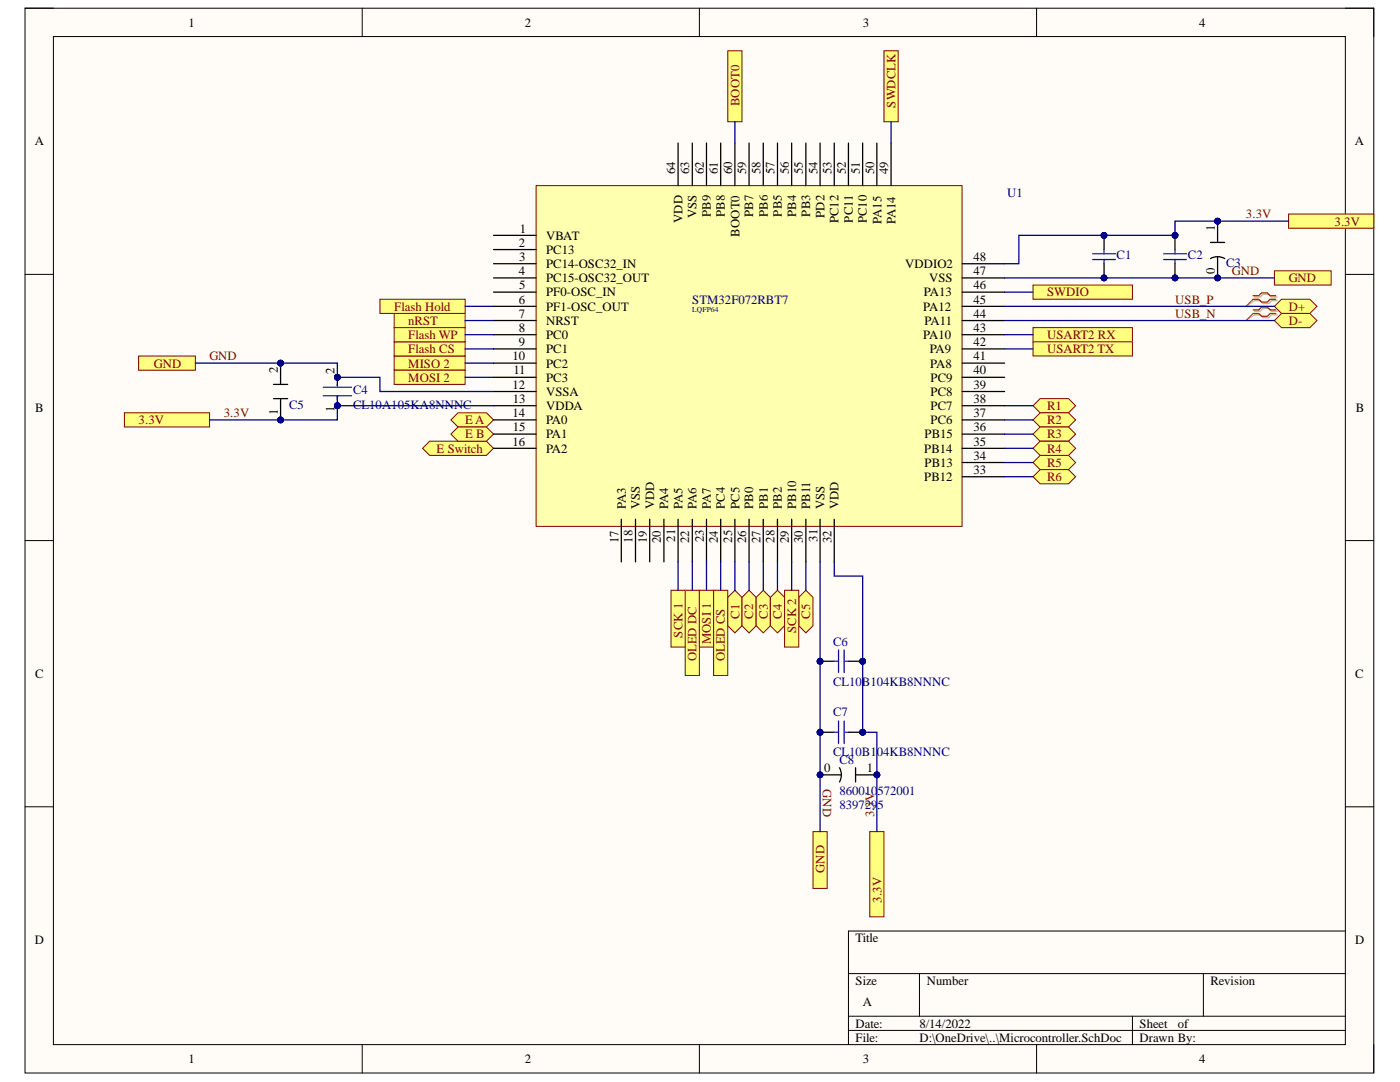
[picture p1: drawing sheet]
<svg xmlns="http://www.w3.org/2000/svg" width="279mm" height="216mm" viewBox="0 0 279 216" stroke-linecap="round" stroke-linejoin="round" font-family="sans-serif">
<defs><g id="words">
<g font-size="2.5">
<text x="37.6" y="5.3">1</text>
<text x="104.7" y="5.3">2</text>
<text x="172.2" y="5.3">3</text>
<text x="239.3" y="5.3">4</text>
<text x="6.9" y="29">A</text>
<text x="270.4" y="29">A</text>
<text x="134.8" y="34.8" transform="rotate(-90 134.8 34.8)">64</text>
<text x="137.6" y="34.8" transform="rotate(-90 137.6 34.8)">63</text>
<text x="140.4" y="34.8" transform="rotate(-90 140.4 34.8)">62</text>
<text x="143.2" y="34.8" transform="rotate(-90 143.2 34.8)">61</text>
<text x="146.1" y="34.8" transform="rotate(-90 146.1 34.8)">60</text>
<text x="148.9" y="34.8" transform="rotate(-90 148.9 34.8)">59</text>
<text x="151.8" y="34.8" transform="rotate(-90 151.8 34.8)">58</text>
<text x="154.6" y="34.8" transform="rotate(-90 154.6 34.8)">57</text>
<text x="157.5" y="34.8" transform="rotate(-90 157.5 34.8)">56</text>
<text x="160.2" y="34.8" transform="rotate(-90 160.2 34.8)">55</text>
<text x="163.1" y="34.8" transform="rotate(-90 163.1 34.8)">54</text>
<text x="165.9" y="34.8" transform="rotate(-90 165.9 34.8)">53</text>
<text x="168.8" y="34.8" transform="rotate(-90 168.8 34.8)">52</text>
<text x="171.6" y="34.8" transform="rotate(-90 171.6 34.8)">51</text>
<text x="174.5" y="34.8" transform="rotate(-90 174.5 34.8)">50</text>
<text x="177.2" y="34.8" transform="rotate(-90 177.2 34.8)">49</text>
<text x="103.7" y="46.4">1</text>
<text x="109" y="47.8">VBAT</text>
<text x="136.2" y="44.5" transform="rotate(-90 136.2 44.5)">VDD</text>
<text x="139" y="43.6" transform="rotate(-90 139 43.6)">VSS</text>
<text x="141.9" y="43.3" transform="rotate(-90 141.9 43.3)">PB9</text>
<text x="144.7" y="43.3" transform="rotate(-90 144.7 43.3)">PB8</text>
<text x="147.6" y="47.2" transform="rotate(-90 147.6 47.2)">BOOT0</text>
<text x="150.3" y="43.3" transform="rotate(-90 150.3 43.3)">PB7</text>
<text x="153.2" y="43.3" transform="rotate(-90 153.2 43.3)">PB6</text>
<text x="156" y="43.2" transform="rotate(-90 156 43.2)">PB5</text>
<text x="158.9" y="43.3" transform="rotate(-90 158.9 43.3)">PB4</text>
<text x="161.7" y="43.2" transform="rotate(-90 161.7 43.2)">PB3</text>
<text x="164.6" y="43.5" transform="rotate(-90 164.6 43.5)">PD2</text>
<text x="167.3" y="44.6" transform="rotate(-90 167.3 44.6)">PC12</text>
<text x="170.2" y="44.4" transform="rotate(-90 170.2 44.4)">PC11</text>
<text x="173" y="44.6" transform="rotate(-90 173 44.6)">PC10</text>
<text x="175.9" y="44.7" transform="rotate(-90 175.9 44.7)">PA15</text>
<text x="178.7" y="44.8" transform="rotate(-90 178.7 44.8)">PA14</text>
<text x="242.5" y="46.1" transform="rotate(-90 242.5 46.1)">1</text>
<text x="103.6" y="49.2">2</text>
<text x="103.6" y="52">3</text>
<text x="109" y="50.7">PC13</text>
<text x="109" y="53.5">PC14-OSC32_IN</text>
<text x="180.6" y="53.5">VDDIO2</text>
<text x="194.3" y="52">48</text>
<text x="103.6" y="54.9">4</text>
<text x="103.6" y="57.7">5</text>
<text x="109" y="56.3">PC15-OSC32_OUT</text>
<text x="109" y="59.1">PF0-OSC_IN</text>
<text x="184.4" y="59.1">PA13</text>
<text x="185.5" y="56.3">VSS</text>
<text x="194.3" y="57.7">46</text>
<text x="194.3" y="54.9">47</text>
<text x="242.5" y="54.6" transform="rotate(-90 242.5 54.6)">0</text>
<text x="103.6" y="60.6">6</text>
<text x="103.6" y="63.4">7</text>
<text x="109" y="62">PF1-OSC_OUT</text>
<text x="109" y="64.8">NRST</text>
<text x="184.3" y="62">PA12</text>
<text x="184.5" y="64.8">PA11</text>
<text x="194.3" y="63.4">44</text>
<text x="194.3" y="60.6">45</text>
<text x="102.3" y="71.9">10</text>
<text x="103.6" y="66.2">8</text>
<text x="103.6" y="69">9</text>
<text x="109" y="67.7">PC0</text>
<text x="109" y="70.5">PC1</text>
<text x="184.3" y="67.7">PA10</text>
<text x="185.5" y="70.5">PA9</text>
<text x="194.3" y="71.9">41</text>
<text x="194.3" y="69">42</text>
<text x="194.3" y="66.2">43</text>
<text x="55.4" y="74.4" transform="rotate(-90 55.4 74.4)">2</text>
<text x="66.8" y="74.7" transform="rotate(-90 66.8 74.7)">2</text>
<text x="102.3" y="77.6">12</text>
<text x="102.5" y="74.7">11</text>
<text x="109" y="73.3">PC2</text>
<text x="109" y="76.1">PC3</text>
<text x="185.6" y="73.3">PA8</text>
<text x="185.7" y="76.1">PC9</text>
<text x="194.3" y="77.6">39</text>
<text x="194.3" y="74.7">40</text>
<text x="7" y="82.1">B</text>
<text x="55.4" y="82.7" transform="rotate(-90 55.4 82.7)">1</text>
<text x="66.8" y="82.2" transform="rotate(-90 66.8 82.2)">1</text>
<text x="102.3" y="83.2">14</text>
<text x="102.4" y="80.4">13</text>
<text x="109" y="79">VSSA</text>
<text x="109" y="81.8">VDDA</text>
<text x="185.7" y="81.8">PC7</text>
<text x="185.7" y="79">PC8</text>
<text x="194.3" y="83.2">37</text>
<text x="194.3" y="80.4">38</text>
<text x="270.6" y="82.1">B</text>
<text x="102.3" y="88.9">16</text>
<text x="102.4" y="86">15</text>
<text x="109" y="84.7">PA0</text>
<text x="109" y="87.5">PA1</text>
<text x="184.5" y="87.5">PB15</text>
<text x="185.7" y="84.7">PC6</text>
<text x="194.3" y="88.9">35</text>
<text x="194.3" y="86">36</text>
<text x="109" y="90.3">PA2</text>
<text x="184.4" y="90.3">PB14</text>
<text x="184.5" y="93.1">PB13</text>
<text x="194.3" y="94.6">33</text>
<text x="194.3" y="91.7">34</text>
<text x="124.9" y="101.6" transform="rotate(-90 124.9 101.6)">PA3</text>
<text x="127.7" y="101.6" transform="rotate(-90 127.7 101.6)">VSS</text>
<text x="130.5" y="101.6" transform="rotate(-90 130.5 101.6)">VDD</text>
<text x="133.3" y="101.6" transform="rotate(-90 133.3 101.6)">PA4</text>
<text x="136.2" y="101.6" transform="rotate(-90 136.2 101.6)">PA5</text>
<text x="139" y="101.6" transform="rotate(-90 139 101.6)">PA6</text>
<text x="141.9" y="101.6" transform="rotate(-90 141.9 101.6)">PA7</text>
<text x="144.7" y="101.6" transform="rotate(-90 144.7 101.6)">PC4</text>
<text x="147.6" y="101.6" transform="rotate(-90 147.6 101.6)">PC5</text>
<text x="150.3" y="101.6" transform="rotate(-90 150.3 101.6)">PB0</text>
<text x="153.2" y="101.6" transform="rotate(-90 153.2 101.6)">PB1</text>
<text x="156" y="101.6" transform="rotate(-90 156 101.6)">PB2</text>
<text x="158.9" y="101.6" transform="rotate(-90 158.9 101.6)">PB10</text>
<text x="161.7" y="101.6" transform="rotate(-90 161.7 101.6)">PB11</text>
<text x="164.6" y="101.6" transform="rotate(-90 164.6 101.6)">VSS</text>
<text x="167.3" y="101.6" transform="rotate(-90 167.3 101.6)">VDD</text>
<text x="184.4" y="96">PB12</text>
<text x="123.4" y="108.4" transform="rotate(-90 123.4 108.4)">17</text>
<text x="126.2" y="108.3" transform="rotate(-90 126.2 108.3)">18</text>
<text x="129.1" y="108.4" transform="rotate(-90 129.1 108.4)">19</text>
<text x="131.9" y="108.4" transform="rotate(-90 131.9 108.4)">20</text>
<text x="134.8" y="108.1" transform="rotate(-90 134.8 108.1)">21</text>
<text x="137.6" y="108.4" transform="rotate(-90 137.6 108.4)">22</text>
<text x="140.4" y="108.2" transform="rotate(-90 140.4 108.2)">23</text>
<text x="143.2" y="108.4" transform="rotate(-90 143.2 108.4)">24</text>
<text x="146.1" y="108.3" transform="rotate(-90 146.1 108.3)">25</text>
<text x="148.9" y="108.4" transform="rotate(-90 148.9 108.4)">26</text>
<text x="151.8" y="108.4" transform="rotate(-90 151.8 108.4)">27</text>
<text x="154.6" y="108.3" transform="rotate(-90 154.6 108.3)">28</text>
<text x="157.5" y="108.4" transform="rotate(-90 157.5 108.4)">29</text>
<text x="160.2" y="108.4" transform="rotate(-90 160.2 108.4)">30</text>
<text x="163.1" y="108.1" transform="rotate(-90 163.1 108.1)">31</text>
<text x="165.9" y="108.4" transform="rotate(-90 165.9 108.4)">32</text>
<text x="7" y="135.3">C</text>
<text x="270.5" y="135.3">C</text>
<text x="164.5" y="154">0</text>
<text x="173" y="154">1</text>
<text x="6.9" y="188.4">D</text>
<text x="170.7" y="188.1">Title</text>
<text x="270.5" y="188.4">D</text>
<text x="170.7" y="196.5">Size</text>
<text x="184.9" y="196.5">Number</text>
<text x="241.5" y="196.5">Revision</text>
<text x="172.2" y="200.8">A</text>
<text x="170.7" y="205.1">Date:</text>
<text x="170.7" y="207.8">File:</text>
<text x="183.5" y="205.1">8/14/2022</text>
<text x="183.5" y="207.8">D:\OneDrive\..\Microcontroller.SchDoc</text>
<text x="227.4" y="205.1">Sheet</text>
<text x="227.4" y="207.8">Drawn By:</text>
<text x="235" y="205.1">of</text>
<text x="37.6" y="212.2">1</text>
<text x="104.7" y="212.2">2</text>
<text x="172.2" y="212.2">3</text>
<text x="239.3" y="212.2">4</text>
</g>
<g font-size="2.5" fill="#800000">
<text x="147.6" y="21.1" transform="rotate(-90 147.6 21.1)">BOOT0</text>
<text x="178.7" y="21.5" transform="rotate(-90 178.7 21.5)">SWDCLK</text>
<text x="248.7" y="43.6">3.3V</text>
<text x="266.3" y="45">3.3V</text>
<text x="209" y="59.1">SWDIO</text>
<text x="245.9" y="54.9">GND</text>
<text x="257.2" y="56.3">GND</text>
<text x="78.7" y="62">Flash Hold</text>
<text x="81.5" y="64.8">nRST</text>
<text x="234.5" y="60.6">USB_P</text>
<text x="234.5" y="63.4">USB_N</text>
<text x="257.2" y="62">D+</text>
<text x="257.2" y="64.8">D-</text>
<text x="41.8" y="71.9">GND</text>
<text x="81.5" y="70.5">Flash CS</text>
<text x="81.5" y="67.7">Flash WP</text>
<text x="209" y="67.7">USART2 RX</text>
<text x="209" y="70.5">USART2 TX</text>
<text x="30.7" y="73.3">GND</text>
<text x="81.5" y="73.3">MISO 2</text>
<text x="81.5" y="76.1">MOSI 2</text>
<text x="44.7" y="83.2">3.3V</text>
<text x="209" y="81.8">R1</text>
<text x="27.7" y="84.7">3.3V</text>
<text x="92.8" y="84.7">E A</text>
<text x="92.8" y="87.5">E B</text>
<text x="209" y="84.7">R2</text>
<text x="209" y="87.5">R3</text>
<text x="87.1" y="90.3">E Switch</text>
<text x="209" y="90.3">R4</text>
<text x="209" y="93.1">R5</text>
<text x="209" y="96">R6</text>
<text x="147.6" y="123.4" transform="rotate(-90 147.6 123.4)">C1</text>
<text x="150.3" y="123.4" transform="rotate(-90 150.3 123.4)">C2</text>
<text x="153.2" y="123.4" transform="rotate(-90 153.2 123.4)">C3</text>
<text x="156" y="123.4" transform="rotate(-90 156 123.4)">C4</text>
<text x="161.7" y="123.4" transform="rotate(-90 161.7 123.4)">C5</text>
<text x="136.2" y="127.2" transform="rotate(-90 136.2 127.2)">SCK 1</text>
<text x="139" y="132" transform="rotate(-90 139 132)">OLED DC</text>
<text x="141.9" y="128.6" transform="rotate(-90 141.9 128.6)">MOSI 1</text>
<text x="144.7" y="132" transform="rotate(-90 144.7 132)">OLED CS</text>
<text x="158.9" y="126.3" transform="rotate(-90 158.9 126.3)">SCK 2</text>
<text x="164.2" y="157.4" transform="rotate(90 164.2 157.4)">GND</text>
<text x="174.5" y="163.1" transform="rotate(-90 174.5 163.1)">3.3V</text>
<text x="164.6" y="174.2" transform="rotate(-90 164.6 174.2)">GND</text>
<text x="175.9" y="180.1" transform="rotate(-90 175.9 180.1)">3.3V</text>
</g>
<g font-size="2.5" fill="#000080">
<text x="201" y="39.3">U1</text>
<text x="222.9" y="51.8">C1</text>
<text x="237.1" y="51.8">C2</text>
<text x="244.7" y="53.2">C3</text>
<text x="138.2" y="60.6">STM32F072RBT7</text>
<text x="57.7" y="81.5">C5</text>
<text x="70.5" y="78.7">C4</text>
<text x="70.5" y="81.5">CL10A105KA8NNNC</text>
<text x="166.2" y="128.8">C6</text>
<text x="166.2" y="136.8">CL10B104KB8NNNC</text>
<text x="166.2" y="143">C7</text>
<text x="166.2" y="150.9">CL10B104KB8NNNC</text>
<text x="167.5" y="152.4">C8</text>
<text x="167.5" y="161.4">8397295</text>
<text x="167.5" y="158.6">860010572001</text>
</g>
<text font-size="1.5" fill="#000080" x="138.2" y="62.2">LQFP64</text>
</g></defs>
<path d="M5 1.6h269.2v212.5h-269.2z" fill-rule="evenodd" fill="#fffcf8"/>
<path d="M5 1.6h269.2v212.5h-269.2z" fill="none" stroke="#000" stroke-width=".2"/>
<path d="M10.7 7.3h257.8v201.1h-257.8z" fill-rule="evenodd" fill="#fffcf8"/>
<g fill="none" stroke="#000" stroke-width=".2">
<path d="M5 1.6h5.7M10.7 7.3h257.8v201.1h-257.8zM72.3 1.6v5.7M139.6 1.6v5.7M206.9 1.6v5.7M268.5 1.6h5.7v5.7M5 54.7h5.7M268.5 54.8h5.7M5 107.9h5.7M268.5 107.9h5.7M5 161h5.7M268.5 161h5.7"/>
<path d="M169.3 194.3h99.2M183.5 194.3v8.5M240.2 194.3v8.5M268.5 185.8h-99.2v22.6M72.3 208.4v5.7M139.6 208.4v5.7M169.3 202.8h99.2M169.3 205.6h99.2M206.9 208.4v5.7M226 202.8v5.6M274.2 208.4v5.7"/>
</g>
<path d="M85.7 88h11.4l1.4 1.5-1.4 1.4h-11.4l-1.4-1.4z" fill-rule="evenodd" fill="#ffff80"/>
<path d="M85.7 88h11.4l1.4 1.5-1.4 1.4h-11.4l-1.4-1.4z" fill="none" stroke="#800000" stroke-width=".2"/>
<path d="M90 83.8l1.4-1.4h5.7l1.4 1.4-1.4 1.4h-5.7z" fill-rule="evenodd" fill="#ffff80"/>
<path d="M90 83.8l1.4-1.4h5.7l1.4 1.4-1.4 1.4h-5.7z" fill="none" stroke="#800000" stroke-width=".2"/>
<path d="M90 86.6l1.4-1.4h5.7l1.4 1.4-1.4 1.4h-5.7z" fill-rule="evenodd" fill="#ffff80"/>
<path d="M90 86.6l1.4-1.4h5.7l1.4 1.4-1.4 1.4h-5.7z" fill="none" stroke="#800000" stroke-width=".2"/>
<path d="M136.7 117.8h2.9v17h-2.9z" fill-rule="evenodd" fill="#ffff80"/>
<path d="M136.7 117.8h2.9v17h-2.9z" fill="none" stroke="#800000" stroke-width=".2"/>
<path d="M142.4 117.8h2.8v17h-2.8z" fill-rule="evenodd" fill="#ffff80"/>
<path d="M142.4 117.8h2.8v17h-2.8z" fill="none" stroke="#800000" stroke-width=".2"/>
<path d="M139.6 117.8h2.8v11.3h-2.8z" fill-rule="evenodd" fill="#ffff80"/>
<path d="M139.6 117.8h2.8v11.3h-2.8z" fill="none" stroke="#800000" stroke-width=".2"/>
<path d="M133.9 117.8h2.8v11.3h-2.8z" fill-rule="evenodd" fill="#ffff80"/>
<path d="M133.9 117.8h2.8v11.3h-2.8z" fill="none" stroke="#800000" stroke-width=".2"/>
<path d="M254.3 61.1l1.5-1.4h5.6l1.4 1.4-1.4 1.4h-5.6z" fill-rule="evenodd" fill="#ffff80"/>
<path d="M254.3 61.1l1.5-1.4h5.6l1.4 1.4-1.4 1.4h-5.6z" fill="none" stroke="#800000" stroke-width=".2"/>
<path d="M254.3 64l1.5-1.5h5.6l1.4 1.5-1.4 1.4h-5.6z" fill-rule="evenodd" fill="#ffff80"/>
<path d="M254.3 64l1.5-1.5h5.6l1.4 1.5-1.4 1.4h-5.6z" fill="none" stroke="#800000" stroke-width=".2"/>
<path d="M206.2 65.4h19.8v2.8h-19.8z" fill-rule="evenodd" fill="#ffff80"/>
<path d="M206.2 65.4h19.8v2.8h-19.8z" fill="none" stroke="#800000" stroke-width=".2"/>
<path d="M206.2 68.2h19.8v2.8h-19.8z" fill-rule="evenodd" fill="#ffff80"/>
<path d="M206.2 68.2h19.8v2.8h-19.8z" fill="none" stroke="#800000" stroke-width=".2"/>
<path d="M206.2 56.9h19.8v2.8h-19.8z" fill-rule="evenodd" fill="#ffff80"/>
<path d="M206.2 56.9h19.8v2.8h-19.8z" fill="none" stroke="#800000" stroke-width=".2"/>
<path d="M206.2 81l1.4-1.5h5.6l1.5 1.5-1.5 1.4h-5.6z" fill-rule="evenodd" fill="#ffff80"/>
<path d="M206.2 81l1.4-1.5h5.6l1.5 1.5-1.5 1.4h-5.6z" fill="none" stroke="#800000" stroke-width=".2"/>
<path d="M206.2 83.8l1.4-1.4h5.6l1.5 1.4-1.5 1.4h-5.6z" fill-rule="evenodd" fill="#ffff80"/>
<path d="M206.2 83.8l1.4-1.4h5.6l1.5 1.4-1.5 1.4h-5.6z" fill="none" stroke="#800000" stroke-width=".2"/>
<path d="M206.2 86.6l1.4-1.4h5.6l1.5 1.4-1.5 1.4h-5.6z" fill-rule="evenodd" fill="#ffff80"/>
<path d="M206.2 86.6l1.4-1.4h5.6l1.5 1.4-1.5 1.4h-5.6z" fill="none" stroke="#800000" stroke-width=".2"/>
<path d="M206.2 89.5l1.4-1.5h5.6l1.5 1.5-1.5 1.4h-5.6z" fill-rule="evenodd" fill="#ffff80"/>
<path d="M206.2 89.5l1.4-1.5h5.6l1.5 1.5-1.5 1.4h-5.6z" fill="none" stroke="#800000" stroke-width=".2"/>
<path d="M206.2 92.3l1.4-1.4h5.6l1.5 1.4-1.5 1.4h-5.6z" fill-rule="evenodd" fill="#ffff80"/>
<path d="M206.2 92.3l1.4-1.4h5.6l1.5 1.4-1.5 1.4h-5.6z" fill="none" stroke="#800000" stroke-width=".2"/>
<path d="M206.2 95.1l1.4-1.4h5.6l1.5 1.4-1.5 1.4h-5.6z" fill-rule="evenodd" fill="#ffff80"/>
<path d="M206.2 95.1l1.4-1.4h5.6l1.5 1.4-1.5 1.4h-5.6z" fill="none" stroke="#800000" stroke-width=".2"/>
<path d="M145.2 119.2l1.5-1.4 1.4 1.4v5.7l-1.4 1.4-1.5-1.4z" fill-rule="evenodd" fill="#ffff80"/>
<path d="M145.2 119.2l1.5-1.4 1.4 1.4v5.7l-1.4 1.4-1.5-1.4z" fill="none" stroke="#800000" stroke-width=".2"/>
<path d="M149.5 117.8l1.4 1.4v5.7l-1.4 1.4-1.4-1.4v-5.7z" fill-rule="evenodd" fill="#ffff80"/>
<path d="M149.5 117.8l1.4 1.4v5.7l-1.4 1.4-1.4-1.4v-5.7z" fill="none" stroke="#800000" stroke-width=".2"/>
<path d="M150.9 119.2l1.4-1.4 1.4 1.4v5.7l-1.4 1.4-1.4-1.4z" fill-rule="evenodd" fill="#ffff80"/>
<path d="M150.9 119.2l1.4-1.4 1.4 1.4v5.7l-1.4 1.4-1.4-1.4z" fill="none" stroke="#800000" stroke-width=".2"/>
<path d="M153.7 119.2l1.5-1.4 1.4 1.4v5.7l-1.4 1.4-1.5-1.4z" fill-rule="evenodd" fill="#ffff80"/>
<path d="M153.7 119.2l1.5-1.4 1.4 1.4v5.7l-1.4 1.4-1.5-1.4z" fill="none" stroke="#800000" stroke-width=".2"/>
<path d="M159.4 119.2l1.4-1.4 1.4 1.4v5.7l-1.4 1.4-1.4-1.4z" fill-rule="evenodd" fill="#ffff80"/>
<path d="M159.4 119.2l1.4-1.4 1.4 1.4v5.7l-1.4 1.4-1.4-1.4z" fill="none" stroke="#800000" stroke-width=".2"/>
<path d="M78.7 62.5h14.1v2.9h-14.1z" fill-rule="evenodd" fill="#ffff80"/>
<path d="M78.7 62.5h14.1v2.9h-14.1z" fill="none" stroke="#800000" stroke-width=".2"/>
<path d="M145.2 10.1h2.9v14.2h-2.9z" fill-rule="evenodd" fill="#ffff80"/>
<path d="M145.2 10.1h2.9v14.2h-2.9z" fill="none" stroke="#800000" stroke-width=".2"/>
<path d="M176.4 10.1h2.8v14.2h-2.8z" fill-rule="evenodd" fill="#ffff80"/>
<path d="M176.4 10.1h2.8v14.2h-2.8z" fill="none" stroke="#800000" stroke-width=".2"/>
<path d="M156.6 117.8h2.8v11.3h-2.8z" fill-rule="evenodd" fill="#ffff80"/>
<path d="M156.6 117.8h2.8v11.3h-2.8z" fill="none" stroke="#800000" stroke-width=".2"/>
<path d="M78.7 71h14.1v2.9h-14.1z" fill-rule="evenodd" fill="#ffff80"/>
<path d="M78.7 71h14.1v2.9h-14.1z" fill="none" stroke="#800000" stroke-width=".2"/>
<path d="M78.7 73.9h14.1v2.8h-14.1z" fill-rule="evenodd" fill="#ffff80"/>
<path d="M78.7 73.9h14.1v2.8h-14.1z" fill="none" stroke="#800000" stroke-width=".2"/>
<path d="M162.3 165.9h2.8v11.4h-2.8z" fill-rule="evenodd" fill="#ffff80"/>
<path d="M162.3 165.9h2.8v11.4h-2.8z" fill="none" stroke="#800000" stroke-width=".2"/>
<path d="M27.7 71h11.3v2.9h-11.3z" fill-rule="evenodd" fill="#ffff80"/>
<path d="M27.7 71h11.3v2.9h-11.3z" fill="none" stroke="#800000" stroke-width=".2"/>
<path d="M107 37h85v68h-85z" fill-rule="evenodd" fill="#ffffb0"/>
<path d="M107 37h85v68h-85z" fill="none" stroke="#800000" stroke-width=".2"/>
<g fill="none" stroke="#000" stroke-width=".25">
<path d="M135.3 28.5v8.5M138.2 28.5v8.5M141 28.5v8.5M143.8 28.5v8.5M146.7 28.5v8.5M149.5 28.5v8.5M152.3 28.5v8.5M155.2 28.5v8.5M158 28.5v8.5M160.8 28.5v8.5M163.7 28.5v8.5M166.5 28.5v8.5"/>
<path d="M169.3 28.5v8.5M172.2 28.5v8.5M175 28.6v8.4M177.8 28.6v8.4M98.5 47h8.5M98.5 49.8h8.5M98.5 52.6h8.5M98.5 55.5h8.5M98.5 58.3h8.5M192 52.6h8.5M192 55.5h8.5M192 58.3h8.5"/>
<path d="M98.5 61.1h8.5M98.5 64h8.5M98.5 66.8h8.5M98.5 69.6h8.5M98.5 72.5h8.5M98.5 75.3h8.5M98.5 78.1h8.5M192 61.1h8.5M192 64h8.5M192 66.8h8.5M192 69.6h8.5M192 72.5h8.5"/>
<path d="M192 75.3h8.5M192 78.1h8.5M98.5 81h8.5M98.5 83.8h8.5M98.5 86.6h8.5M98.5 89.5h8.5M192 81h8.5M192 83.8h8.5M192 86.6h8.5M192 89.5h8.5M192 95.1h8.5M192 92.3h8.5"/>
<path d="M124 103.6v8.5M126.8 103.6v8.5M129.7 103.6v8.5M132.5 103.6v8.5M135.3 103.6v8.5M138.2 103.6v8.5M141 103.6v8.5M143.8 103.6v8.5M146.7 103.6v8.5M149.5 103.6v8.5M152.3 103.6v8.5M155.2 103.6v8.5"/>
<path d="M158 103.6v8.5M160.8 103.6v8.5M163.7 103.6v8.5M166.5 103.6v8.5"/>
</g>
<path d="M75.8 59.7h17v2.8h-17z" fill-rule="evenodd" fill="#ffff80"/>
<path d="M75.8 59.7h17v2.8h-17z" fill="none" stroke="#800000" stroke-width=".2"/>
<path d="M78.7 68.2h14.1v2.8h-14.1z" fill-rule="evenodd" fill="#ffff80"/>
<path d="M78.7 68.2h14.1v2.8h-14.1z" fill="none" stroke="#800000" stroke-width=".2"/>
<path d="M78.7 65.4h14.1v2.8h-14.1z" fill-rule="evenodd" fill="#ffff80"/>
<path d="M78.7 65.4h14.1v2.8h-14.1z" fill="none" stroke="#800000" stroke-width=".2"/>
<circle cx="163.7" cy="131.9" r=".57" fill="#000080"/>
<circle cx="163.7" cy="131.9" r=".57" fill="none" stroke="#000080" stroke-width=".2"/>
<circle cx="172.2" cy="131.9" r=".57" fill="#000080"/>
<circle cx="172.2" cy="131.9" r=".57" fill="none" stroke="#000080" stroke-width=".2"/>
<path d="M163.7 131.9h2.8" fill="none" stroke="#000" stroke-width=".25"/>
<circle cx="163.7" cy="131.9" r=".57" fill="#000080"/>
<circle cx="163.7" cy="131.9" r=".57" fill="none" stroke="#000080" stroke-width=".2"/>
<path d="M169.3 131.9h2.9" fill="none" stroke="#000" stroke-width=".25"/>
<circle cx="172.2" cy="131.9" r=".57" fill="#000080"/>
<circle cx="172.2" cy="131.9" r=".57" fill="none" stroke="#000080" stroke-width=".2"/>
<path d="M166.5 131.9h.8M167.3 129.7v4.5M168.5 129.7v4.5M168.5 131.9h.8" fill="none" stroke="#00f" stroke-width=".25"/>
<circle cx="163.7" cy="146.1" r=".57" fill="#000080"/>
<circle cx="163.7" cy="146.1" r=".57" fill="none" stroke="#000080" stroke-width=".2"/>
<circle cx="172.2" cy="146.1" r=".57" fill="#000080"/>
<circle cx="172.2" cy="146.1" r=".57" fill="none" stroke="#000080" stroke-width=".2"/>
<path d="M163.7 146.1h2.8" fill="none" stroke="#000" stroke-width=".25"/>
<circle cx="163.7" cy="146.1" r=".57" fill="#000080"/>
<circle cx="163.7" cy="146.1" r=".57" fill="none" stroke="#000080" stroke-width=".2"/>
<path d="M169.3 146.1h2.9" fill="none" stroke="#000" stroke-width=".25"/>
<circle cx="172.2" cy="146.1" r=".57" fill="#000080"/>
<circle cx="172.2" cy="146.1" r=".57" fill="none" stroke="#000080" stroke-width=".2"/>
<path d="M166.5 146.1h.8M167.3 143.8v4.6M168.5 143.8v4.6M168.5 146.1h.8" fill="none" stroke="#00f" stroke-width=".25"/>
<circle cx="56" cy="72.5" r=".57" fill="#000080"/>
<circle cx="56" cy="72.5" r=".57" fill="none" stroke="#000080" stroke-width=".2"/>
<circle cx="56" cy="83.8" r=".57" fill="#000080"/>
<circle cx="56" cy="83.8" r=".57" fill="none" stroke="#000080" stroke-width=".2"/>
<path d="M54.6 79.5h2.8M54.6 76.7h2.8M56 72.5v4.2" fill="none" stroke="#000" stroke-width=".25"/>
<circle cx="56" cy="72.5" r=".57" fill="#000080"/>
<circle cx="56" cy="72.5" r=".57" fill="none" stroke="#000080" stroke-width=".2"/>
<path d="M56 79.5v4.3" fill="none" stroke="#000" stroke-width=".25"/>
<circle cx="56" cy="83.8" r=".57" fill="#000080"/>
<circle cx="56" cy="83.8" r=".57" fill="none" stroke="#000080" stroke-width=".2"/>
<circle cx="67.3" cy="81" r=".57" fill="#000080"/>
<circle cx="67.3" cy="81" r=".57" fill="none" stroke="#000080" stroke-width=".2"/>
<circle cx="67.3" cy="75.3" r=".57" fill="#000080"/>
<circle cx="67.3" cy="75.3" r=".57" fill="none" stroke="#000080" stroke-width=".2"/>
<path d="M67.3 79v2" fill="none" stroke="#000" stroke-width=".25"/>
<circle cx="67.3" cy="81" r=".57" fill="#000080"/>
<circle cx="67.3" cy="81" r=".57" fill="none" stroke="#000080" stroke-width=".2"/>
<path d="M67.3 75.3v1.7" fill="none" stroke="#000" stroke-width=".25"/>
<circle cx="67.3" cy="75.3" r=".57" fill="#000080"/>
<circle cx="67.3" cy="75.3" r=".57" fill="none" stroke="#000080" stroke-width=".2"/>
<path d="M64.5 79h5.7M64.5 77.3h5.7M67.3 76.7v.3M67.3 79v.8" fill="none" stroke="#00f" stroke-width=".25"/>
<path d="M254.3 54h11.4v2.9h-11.4z" fill-rule="evenodd" fill="#ffff80"/>
<path d="M254.3 54h11.4v2.9h-11.4z" fill="none" stroke="#800000" stroke-width=".2"/>
<circle cx="220.3" cy="55.5" r=".57" fill="#000080"/>
<circle cx="220.3" cy="55.5" r=".57" fill="none" stroke="#000080" stroke-width=".2"/>
<circle cx="220.3" cy="47" r=".57" fill="#000080"/>
<circle cx="220.3" cy="47" r=".57" fill="none" stroke="#000080" stroke-width=".2"/>
<path d="M220.3 52.6v2.9" fill="none" stroke="#000" stroke-width=".25"/>
<circle cx="220.3" cy="55.5" r=".57" fill="#000080"/>
<circle cx="220.3" cy="55.5" r=".57" fill="none" stroke="#000080" stroke-width=".2"/>
<path d="M220.3 47v2.8" fill="none" stroke="#000" stroke-width=".25"/>
<circle cx="220.3" cy="47" r=".57" fill="#000080"/>
<circle cx="220.3" cy="47" r=".57" fill="none" stroke="#000080" stroke-width=".2"/>
<path d="M218.1 50.6h4.5M218.1 51.8h4.5M220.3 49.8v.8M220.3 51.8v.8" fill="none" stroke="#00f" stroke-width=".25"/>
<circle cx="234.5" cy="55.5" r=".57" fill="#000080"/>
<circle cx="234.5" cy="55.5" r=".57" fill="none" stroke="#000080" stroke-width=".2"/>
<circle cx="234.5" cy="47" r=".57" fill="#000080"/>
<circle cx="234.5" cy="47" r=".57" fill="none" stroke="#000080" stroke-width=".2"/>
<path d="M234.5 52.6v2.9" fill="none" stroke="#000" stroke-width=".25"/>
<circle cx="234.5" cy="55.5" r=".57" fill="#000080"/>
<circle cx="234.5" cy="55.5" r=".57" fill="none" stroke="#000080" stroke-width=".2"/>
<path d="M234.5 47v2.8" fill="none" stroke="#000" stroke-width=".25"/>
<circle cx="234.5" cy="47" r=".57" fill="#000080"/>
<circle cx="234.5" cy="47" r=".57" fill="none" stroke="#000080" stroke-width=".2"/>
<path d="M232.2 50.6h4.6M232.2 51.8h4.6M234.5 49.8v.8M234.5 51.8v.8" fill="none" stroke="#00f" stroke-width=".25"/>
<path d="M250.4 59.3h1.1l.6-.6h1.1l.6 .6h1.1M250.4 60h1.1l.6 .6h1.1l.6-.6h1.1M250.4 62.1h1.1l.6-.5h1.1l.6 .5h1.1M250.4 62.8h1.1l.6 .6h1.1l.6-.6h1.1" fill="none" stroke="#d0a19e" stroke-width=".25"/>
<path d="M250.4 60l-1.7 1.1M250.4 62.8l-1.7 1.2" fill="none" stroke="#d0a19e" stroke-width=".2"/>
<path d="M250.1 59h1.1l.6-.6h1.1l.6 .6h1.1M250.1 59.7h1.1l.6 .6h1.1l.6-.6h1.1M250.1 61.8h1.1l.6-.5h1.1l.6 .5h1.1M250.1 62.5h1.1l.6 .6h1.1l.6-.6h1.1" fill="none" stroke="#f00" stroke-width=".25"/>
<path d="M250.1 59.7l-1.4 1.4M250.1 62.5l-1.4 1.5" fill="none" stroke="#f00" stroke-width=".2"/>
<circle cx="163.7" cy="154.6" r=".57" fill="#000080"/>
<circle cx="163.7" cy="154.6" r=".57" fill="none" stroke="#000080" stroke-width=".2"/>
<circle cx="175" cy="154.6" r=".57" fill="#000080"/>
<circle cx="175" cy="154.6" r=".57" fill="none" stroke="#000080" stroke-width=".2"/>
<path d="M163.7 154.6h4.2M167.5 153.2a2.85 2.85 0 0 1 0 2.8" fill="none" stroke="#000" stroke-width=".25"/>
<circle cx="163.7" cy="154.6" r=".57" fill="#000080"/>
<circle cx="163.7" cy="154.6" r=".57" fill="none" stroke="#000080" stroke-width=".2"/>
<path d="M170.7 154.6h4.3" fill="none" stroke="#000" stroke-width=".25"/>
<circle cx="175" cy="154.6" r=".57" fill="#000080"/>
<circle cx="175" cy="154.6" r=".57" fill="none" stroke="#000080" stroke-width=".2"/>
<path d="M170.7 153.2v2.8" fill="none" stroke="#000" stroke-width=".25"/>
<circle cx="243" cy="55.5" r=".57" fill="#000080"/>
<circle cx="243" cy="55.5" r=".57" fill="none" stroke="#000080" stroke-width=".2"/>
<circle cx="243" cy="44.1" r=".57" fill="#000080"/>
<circle cx="243" cy="44.1" r=".57" fill="none" stroke="#000080" stroke-width=".2"/>
<path d="M241.6 51.6a2.83 2.83 0 0 1 2.8 0M243 51.2v4.3" fill="none" stroke="#000" stroke-width=".25"/>
<circle cx="243" cy="55.5" r=".57" fill="#000080"/>
<circle cx="243" cy="55.5" r=".57" fill="none" stroke="#000080" stroke-width=".2"/>
<path d="M243 44.1v4.3" fill="none" stroke="#000" stroke-width=".25"/>
<circle cx="243" cy="44.1" r=".57" fill="#000080"/>
<circle cx="243" cy="44.1" r=".57" fill="none" stroke="#000080" stroke-width=".2"/>
<path d="M241.6 48.4h2.8" fill="none" stroke="#000" stroke-width=".25"/>
<path d="M24.8 82.4h17v2.8h-17z" fill-rule="evenodd" fill="#ffff80"/>
<path d="M24.8 82.4h17v2.8h-17z" fill="none" stroke="#800000" stroke-width=".2"/>
<g fill="none" stroke="#000080" stroke-width=".25">
<path d="M146.7 24.3v4.2M177.8 24.3v4.3M200.5 58.3h5.7M92.8 61.1h5.7M92.8 64h5.7M92.8 66.8h5.7M92.8 69.6h5.7M92.8 72.5h5.7M92.8 75.3h5.7M200.5 61.1h53.8M200.5 64h53.8M200.5 66.8h5.7"/>
<path d="M200.5 69.6h5.7M200.5 95.1h5.7M200.5 92.3h5.7M200.5 89.5h5.7M200.5 86.6h5.7M200.5 83.8h5.7M200.5 81h5.7M135.3 112.1v5.7M138.2 112.1v5.7M141 112.1v5.7M143.8 112.1v5.7M146.7 112.1v5.7"/>
<path d="M149.5 112.1v5.7M152.3 112.1v5.7M155.2 112.1v5.7M158 112.1v5.7M160.8 112.1v5.7M166.5 112.1v2.8h5.7v17"/>
</g>
<circle cx="172.2" cy="131.9" r=".57" fill="#000080"/>
<circle cx="172.2" cy="131.9" r=".57" fill="none" stroke="#000080" stroke-width=".2"/>
<path d="M163.7 131.9v14.2" fill="none" stroke="#000080" stroke-width=".25"/>
<circle cx="163.7" cy="146.1" r=".57" fill="#000080"/>
<circle cx="163.7" cy="146.1" r=".57" fill="none" stroke="#000080" stroke-width=".2"/>
<circle cx="163.7" cy="131.9" r=".57" fill="#000080"/>
<circle cx="163.7" cy="131.9" r=".57" fill="none" stroke="#000080" stroke-width=".2"/>
<path d="M163.7 112.1v19.8" fill="none" stroke="#000080" stroke-width=".25"/>
<circle cx="163.7" cy="131.9" r=".57" fill="#000080"/>
<circle cx="163.7" cy="131.9" r=".57" fill="none" stroke="#000080" stroke-width=".2"/>
<path d="M163.7 146.1v19.8" fill="none" stroke="#000080" stroke-width=".25"/>
<circle cx="163.7" cy="154.6" r=".57" fill="#000080"/>
<circle cx="163.7" cy="154.6" r=".57" fill="none" stroke="#000080" stroke-width=".2"/>
<circle cx="163.7" cy="146.1" r=".57" fill="#000080"/>
<circle cx="163.7" cy="146.1" r=".57" fill="none" stroke="#000080" stroke-width=".2"/>
<path d="M39 72.5h17" fill="none" stroke="#000080" stroke-width=".25"/>
<circle cx="56" cy="72.5" r=".57" fill="#000080"/>
<circle cx="56" cy="72.5" r=".57" fill="none" stroke="#000080" stroke-width=".2"/>
<path d="M67.3 81v2.8h-11.3" fill="none" stroke="#000080" stroke-width=".25"/>
<circle cx="56" cy="83.8" r=".57" fill="#000080"/>
<circle cx="56" cy="83.8" r=".57" fill="none" stroke="#000080" stroke-width=".2"/>
<circle cx="67.3" cy="81" r=".57" fill="#000080"/>
<circle cx="67.3" cy="81" r=".57" fill="none" stroke="#000080" stroke-width=".2"/>
<path d="M67.3 81h31.2" fill="none" stroke="#000080" stroke-width=".25"/>
<circle cx="67.3" cy="81" r=".57" fill="#000080"/>
<circle cx="67.3" cy="81" r=".57" fill="none" stroke="#000080" stroke-width=".2"/>
<path d="M67.3 75.3h8.5v2.8h22.7" fill="none" stroke="#000080" stroke-width=".25"/>
<circle cx="67.3" cy="75.3" r=".57" fill="#000080"/>
<circle cx="67.3" cy="75.3" r=".57" fill="none" stroke="#000080" stroke-width=".2"/>
<path d="M56 72.5h11.3v2.8" fill="none" stroke="#000080" stroke-width=".25"/>
<circle cx="67.3" cy="75.3" r=".57" fill="#000080"/>
<circle cx="67.3" cy="75.3" r=".57" fill="none" stroke="#000080" stroke-width=".2"/>
<circle cx="56" cy="72.5" r=".57" fill="#000080"/>
<circle cx="56" cy="72.5" r=".57" fill="none" stroke="#000080" stroke-width=".2"/>
<path d="M172.2 146.1h2.8v8.5" fill="none" stroke="#000080" stroke-width=".25"/>
<circle cx="175" cy="154.6" r=".57" fill="#000080"/>
<circle cx="175" cy="154.6" r=".57" fill="none" stroke="#000080" stroke-width=".2"/>
<circle cx="172.2" cy="146.1" r=".57" fill="#000080"/>
<circle cx="172.2" cy="146.1" r=".57" fill="none" stroke="#000080" stroke-width=".2"/>
<path d="M172.2 131.9v14.2" fill="none" stroke="#000080" stroke-width=".25"/>
<circle cx="172.2" cy="131.9" r=".57" fill="#000080"/>
<circle cx="172.2" cy="131.9" r=".57" fill="none" stroke="#000080" stroke-width=".2"/>
<circle cx="172.2" cy="146.1" r=".57" fill="#000080"/>
<circle cx="172.2" cy="146.1" r=".57" fill="none" stroke="#000080" stroke-width=".2"/>
<path d="M220.3 47h-17v5.6h-2.8" fill="none" stroke="#000080" stroke-width=".25"/>
<circle cx="220.3" cy="47" r=".57" fill="#000080"/>
<circle cx="220.3" cy="47" r=".57" fill="none" stroke="#000080" stroke-width=".2"/>
<path d="M220.3 55.5h14.2" fill="none" stroke="#000080" stroke-width=".25"/>
<circle cx="234.5" cy="55.5" r=".57" fill="#000080"/>
<circle cx="234.5" cy="55.5" r=".57" fill="none" stroke="#000080" stroke-width=".2"/>
<circle cx="220.3" cy="55.5" r=".57" fill="#000080"/>
<circle cx="220.3" cy="55.5" r=".57" fill="none" stroke="#000080" stroke-width=".2"/>
<path d="M200.5 55.5h19.8" fill="none" stroke="#000080" stroke-width=".25"/>
<circle cx="220.3" cy="55.5" r=".57" fill="#000080"/>
<circle cx="220.3" cy="55.5" r=".57" fill="none" stroke="#000080" stroke-width=".2"/>
<path d="M234.5 55.5h19.8" fill="none" stroke="#000080" stroke-width=".25"/>
<circle cx="243" cy="55.5" r=".57" fill="#000080"/>
<circle cx="243" cy="55.5" r=".57" fill="none" stroke="#000080" stroke-width=".2"/>
<circle cx="234.5" cy="55.5" r=".57" fill="#000080"/>
<circle cx="234.5" cy="55.5" r=".57" fill="none" stroke="#000080" stroke-width=".2"/>
<path d="M243 44.1h-8.5v2.9" fill="none" stroke="#000080" stroke-width=".25"/>
<circle cx="243" cy="44.1" r=".57" fill="#000080"/>
<circle cx="243" cy="44.1" r=".57" fill="none" stroke="#000080" stroke-width=".2"/>
<circle cx="234.5" cy="47" r=".57" fill="#000080"/>
<circle cx="234.5" cy="47" r=".57" fill="none" stroke="#000080" stroke-width=".2"/>
<path d="M220.3 47h14.2" fill="none" stroke="#000080" stroke-width=".25"/>
<circle cx="220.3" cy="47" r=".57" fill="#000080"/>
<circle cx="220.3" cy="47" r=".57" fill="none" stroke="#000080" stroke-width=".2"/>
<circle cx="234.5" cy="47" r=".57" fill="#000080"/>
<circle cx="234.5" cy="47" r=".57" fill="none" stroke="#000080" stroke-width=".2"/>
<path d="M41.8 83.8h14.2" fill="none" stroke="#000080" stroke-width=".25"/>
<circle cx="56" cy="83.8" r=".57" fill="#000080"/>
<circle cx="56" cy="83.8" r=".57" fill="none" stroke="#000080" stroke-width=".2"/>
<path d="M173.6 165.9h2.8v17h-2.8z" fill-rule="evenodd" fill="#ffff80"/>
<path d="M173.6 165.9h2.8v17h-2.8z" fill="none" stroke="#800000" stroke-width=".2"/>
<path d="M175 154.6v11.3" fill="none" stroke="#000080" stroke-width=".25"/>
<circle cx="175" cy="154.6" r=".57" fill="#000080"/>
<circle cx="175" cy="154.6" r=".57" fill="none" stroke="#000080" stroke-width=".2"/>
<path d="M257.2 42.7h17v2.8h-17z" fill-rule="evenodd" fill="#ffff80"/>
<path d="M257.2 42.7h17v2.8h-17z" fill="none" stroke="#800000" stroke-width=".2"/>
<path d="M243 44.1h14.2" fill="none" stroke="#000080" stroke-width=".25"/>
<circle cx="243" cy="44.1" r=".57" fill="#000080"/>
<circle cx="243" cy="44.1" r=".57" fill="none" stroke="#000080" stroke-width=".2"/>
<use href="#words"/>
</svg>
